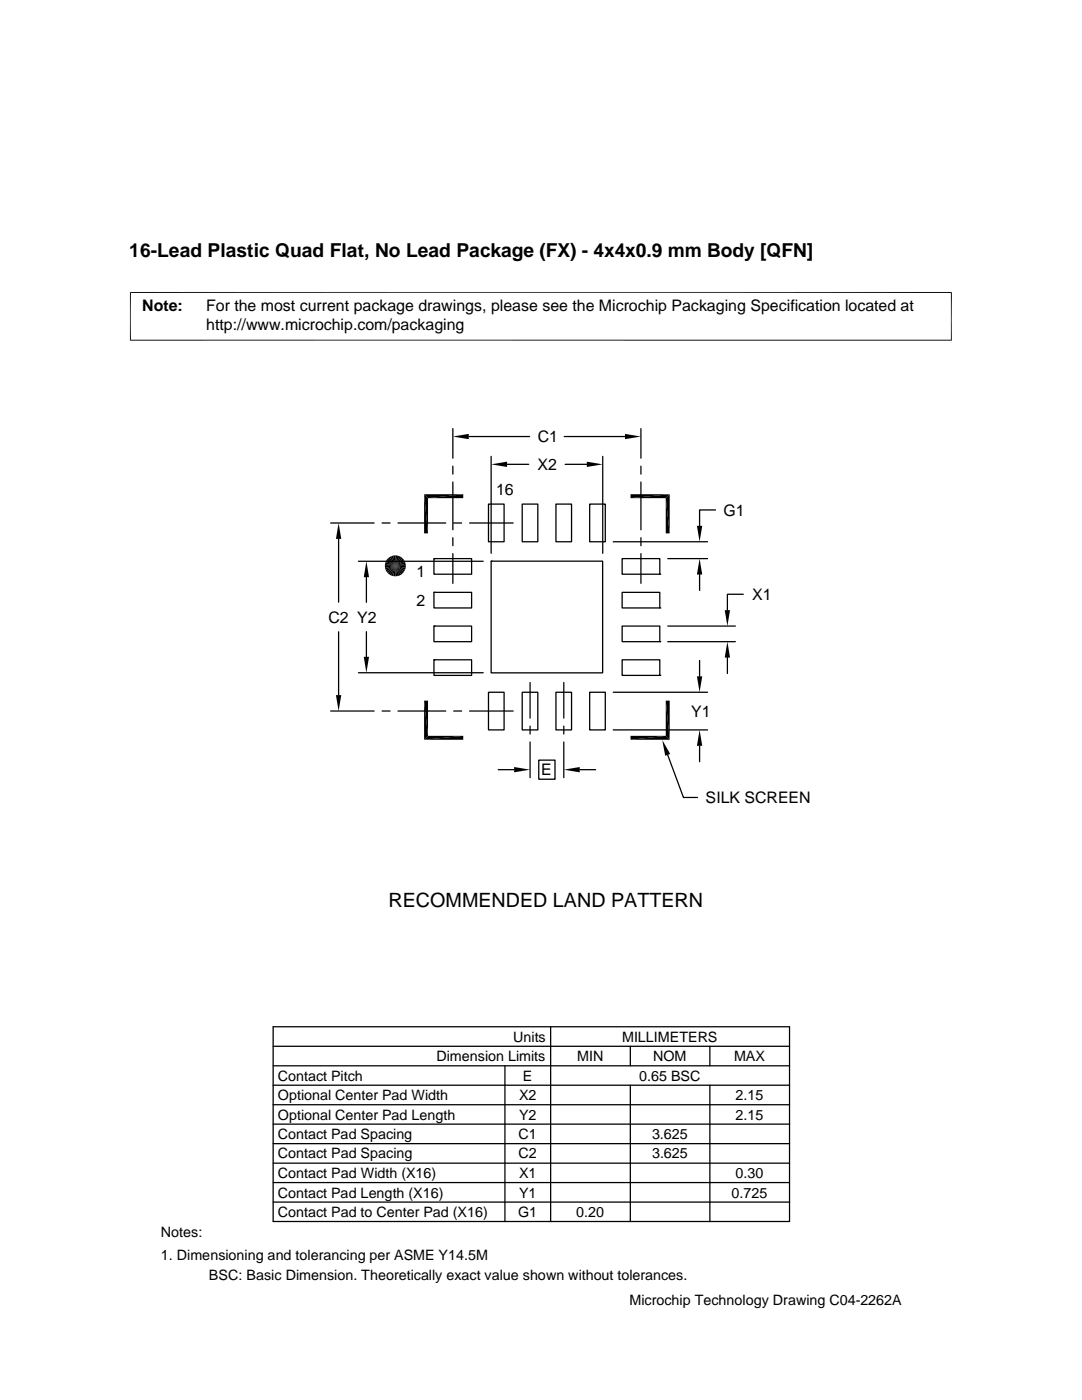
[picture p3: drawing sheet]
<svg xmlns="http://www.w3.org/2000/svg" width="216mm" height="279mm" viewBox="0 0 216 279" stroke-linecap="round" stroke-linejoin="round" font-family="sans-serif">
<defs><g id="words">
<text font-size="3.9" x="77.5" y="181.1">RECOMMENDED LAND PATTERN</text>
<text font-size="3.8" x="25.8" y="51.4">16-Lead Plastic Quad Flat, No Lead Package (FX) - 4x4x0.9 mm Body [QFN]</text>
<g font-size="3.2">
<text x="28.4" y="62.1">Note:</text>
<text x="41.1" y="62.1">For the most current package drawings, please see the Microchip Packaging Specification located at</text>
<text x="41.1" y="65.8">http://www.microchip.com/packaging</text>
<text x="107.3" y="88.2">C1</text>
<text x="107.3" y="93.8">X2</text>
<text x="99" y="98.8">16</text>
<text x="144.4" y="102.9">G1</text>
<text x="83.1" y="115.1">1</text>
<text x="150.1" y="119.7">X1</text>
<text x="65.5" y="124.3">C2 Y2</text>
<text x="83.1" y="120.9">2</text>
<text x="137.9" y="143">Y1</text>
<text x="108" y="154.7">E</text>
<text x="140.8" y="160.3">SILK SCREEN</text>
</g>
<g font-size="2.9">
<text x="102.4" y="207.9">Units</text>
<text x="124.1" y="207.9">MILLIMETERS</text>
<text x="55.4" y="215.7">Contact Pitch</text>
<text x="87.1" y="211.8">Dimension Limits</text>
<text x="104.4" y="215.7">E</text>
<text x="115.2" y="211.8">MIN</text>
<text x="127.6" y="215.7">0.65 BSC</text>
<text x="130.3" y="211.8">NOM</text>
<text x="146.5" y="211.8">MAX</text>
<text x="55.4" y="219.6">Optional Center Pad Width</text>
<text x="103.6" y="219.6">X2</text>
<text x="146.8" y="219.6">2.15</text>
<text x="55.4" y="227.3">Contact Pad Spacing</text>
<text x="55.4" y="223.4">Optional Center Pad Length</text>
<text x="103.5" y="227.3">C1</text>
<text x="103.6" y="223.4">Y2</text>
<text x="130.1" y="227.3">3.625</text>
<text x="146.8" y="223.4">2.15</text>
<text x="55.4" y="231.2">Contact Pad Spacing</text>
<text x="103.5" y="231.2">C2</text>
<text x="130.1" y="231.2">3.625</text>
<text x="55.4" y="239">Contact Pad Length (X16)</text>
<text x="55.4" y="235.1">Contact Pad Width (X16)</text>
<text x="103.6" y="239">Y1</text>
<text x="103.6" y="235.1">X1</text>
<text x="146" y="239">0.725</text>
<text x="146.8" y="235.1">0.30</text>
<text x="55.4" y="242.9">Contact Pad to Center Pad (X16)</text>
<text x="103.4" y="242.9">G1</text>
<text x="115" y="242.9">0.20</text>
<text x="32.1" y="246.8">Notes:</text>
<text x="32.1" y="251.4">1. Dimensioning and tolerancing per ASME Y14.5M</text>
<text x="41.7" y="255.5">BSC: Basic Dimension. Theoretically exact value shown without tolerances.</text>
<text x="125.6" y="260.5">Microchip Technology Drawing C04-2262A</text>
</g>
</g></defs>
<g fill="none" stroke="#000" stroke-width=".25">
<path d="M90.4 85.5v5.9M90.4 93v1.6M90.4 96.2v9.5M93.5 87.1h12.2M98 91.1v19.3M101.2 92.7h4.3M112.6 87.1h12.1M112.8 92.7h4.3M120.3 91.1v19.3M127.9 85.5v5.9M127.9 93v1.6M127.9 96.2v9.5"/>
<path d="M66 104.4h8.7M67.6 107.5v12.7M71.5 112h24.9M73.1 115.2v5M76.2 104.4h1.6M79.4 104.4h9.5M86.6 111.5h7.5v3.1h-7.5zM86.6 111.5h.1M86.6 118.2h7.5v3.1h-7.5zM86.6 118.2h.1M90.4 107.3v1.6M90.4 110.5v5.9"/>
<path d="M90.5 104.4h1.6M93.7 104.4h8.7M97.5 100.6h3.1v7.5h-3.1zM98 112h22.2v22.3h-22.2zM98 112h.1M104.2 100.6h3.1v7.5h-3.1zM110.9 100.6h3.1v7.5h-3.1zM117.7 100.6h3.1v7.5h-3.1zM122.4 108.1h18.8M124.1 118.2h7.6v3.1h-7.6zM124.1 111.5h7.6v3.1h-7.6zM127.9 107.3v1.6"/>
<path d="M127.9 110.5v5.9M131.7 114.6h.1M133.2 111.5h8M139.6 114.7v3.1M142.8 101.8h-3.2v3.1M148.3 118.6h-3.2v3.2M67.6 126.1v12.6M71.5 134.3h24.9M73.1 126.1v5M86.6 124.9h7.5v3.2h-7.5zM86.6 124.9h.1M86.6 131.7h7.5v3.1h-7.5z"/>
<path d="M86.6 131.7h.1M97.5 138.2h3.1v7.5h-3.1zM104.2 138.2h3.1v7.5h-3.1zM105.8 136.2v7.1M110.9 138.2h3.1v7.5h-3.1zM112.5 136.2v7.1M117.7 138.2h3.1v7.5h-3.1zM122.4 138.2h18.8M124.1 131.7h7.6v3.1h-7.6zM124.1 124.9h7.6v3.2h-7.6zM131.7 134.8h.1M131.7 128.1h.1"/>
<path d="M131.7 121.3h.1M133.2 128.1h13.5M133.2 124.9h13.5M139.6 131.8v3.2M145.1 131.2v3.2M66 141.9h8.7M76.2 141.9h1.6M79.4 141.9h9.5M90.5 141.9h1.6M93.7 141.9h8.7M99.4 153.6h3.2M105.8 144.9v1.6"/>
<path d="M105.8 148.1v7.1M107.5 151.7h3.2v3.8h-3.2zM112.5 144.9v1.6M112.5 148.1v7.1M115.7 153.6h3.2M122.4 145.7h18.8M133.2 150.6l3.2 8.6h2.8M139.6 148.8v3.2M54.5 208.8h103M54.5 204.9h103v38.9h-103zM54.5 212.7h103M54.5 216.6h103"/>
<path d="M100.8 212.7v31.1M109.9 204.9v38.9M125.8 208.8v3.9M125.8 216.6v27.2M141.6 208.8v3.9M141.6 216.6v27.2M54.5 232.1h103M54.5 236h103M54.5 220.5h103M54.5 224.3h103M54.5 239.9h103M54.5 228.2h103"/>
</g>
<path d="M25.9 58.4h164M26 58.3v9.7M189.8 58.3v9.7M189.9 67.9h-164" fill="none" stroke="#000" stroke-width=".2"/>
<g fill="#000">
<path d="M84.6 98.6h7.8l-7 .8zM85.4 99.4l7-.8v.8zM90.4 87.1l3.1-.5v1.1zM98 92.7l3.2-.6v1.1zM117.1 92.1l3.2 .6-3.2 .5zM124.7 86.6l3.2 .5-3.2 .6zM125.8 98.6h7.8l-7.8 .8zM125.8 99.4l7.8-.8-.8 .8zM132.8 99.4l.8 7h-.8zM132.8 99.4l.8-.8v7.8zM67.6 104.4l.5 3.1h-1.1zM73.1 112l.5 3.2h-1z"/>
<path d="M76.8 113.3l2.1-.4-2 .8zM76.9 112.1l2 .8-2.1-.4zM76.9 113.7l2-.8-1.8 1.2zM77.1 111.8l1.8 1.1-2-.8zM77.1 114.1l1.8-1.2-1.5 1.5zM77.4 111.4l1.5 1.5-1.8-1.1zM78.9 112.9l-1.2 1.8-.3-.3zM77.4 111.4l.3-.2 1.2 1.7zM78.9 112.9l-.8 2-.4-.2zM77.7 111.2l.4-.2 .8 1.9zM78.9 112.9l-.4 2.1-.4-.1zM78.1 111l.4-.1 .4 2z"/>
<path d="M78.9 112.9l.8 2-.4 .1zM79.3 110.9l.4 .1-.8 1.9zM78.9 112.9l1.2 1.8-.4 .2zM79.7 111l.4 .2-1.2 1.7zM78.9 112.9l1.5 1.5-.3 .3zM80.1 111.2l.3 .2-1.5 1.5zM78.9 112.9l1.7 1.2-.2 .3zM78.9 112.9l1.5-1.5 .2 .4zM78.9 112.9l1.9 .8-.2 .4zM78.9 112.9l1.7-1.1 .2 .3zM78.9 112.9l2 .4-.1 .4zM78.9 112.9l1.9-.8 .1 .4z"/>
<path d="M84.6 98.6l.8 7.8h-.8zM84.6 98.6l.8 .8v7zM139.6 111.5l.5 3.2h-1zM139.1 104.9h1l-.5 3.2zM67 138.7h1.1l-.5 3.2zM72.6 131.1h1l-.5 3.2zM132.8 139.8l.8 7.8-.8-.7zM132.8 139.8h.8v7.8zM139.1 135h1l-.5 3.2zM145.1 128.1l.6 3.1h-1.1zM144.6 121.8h1.1l-.6 3.1zM84.6 139.8l.8 7.1-.8 .7z"/>
<path d="M84.6 139.8h.8v7.1zM84.6 147.6l7.8-.7v.7zM85.4 146.9h7l-7.8 .7zM102.6 153.1l3.2 .5-3.2 .5zM112.5 153.6l3.2-.5v1zM132.1 147.7l1.6 2.8-1 .3zM125.8 146.9h7l-7 .7zM125.8 147.6l7-.7 .8 .7zM139.6 145.7l.5 3.1h-1z"/>
</g>
<path d="M76.8 112.7h4.2M79.1 110.8v4.2" fill="none" stroke="#000" stroke-width=".4"/>
<path d="M76.8 113.1h4.2M78.7 110.8v4.2" fill="none" stroke="#000" stroke-width=".42"/>
<use href="#words"/>
</svg>
